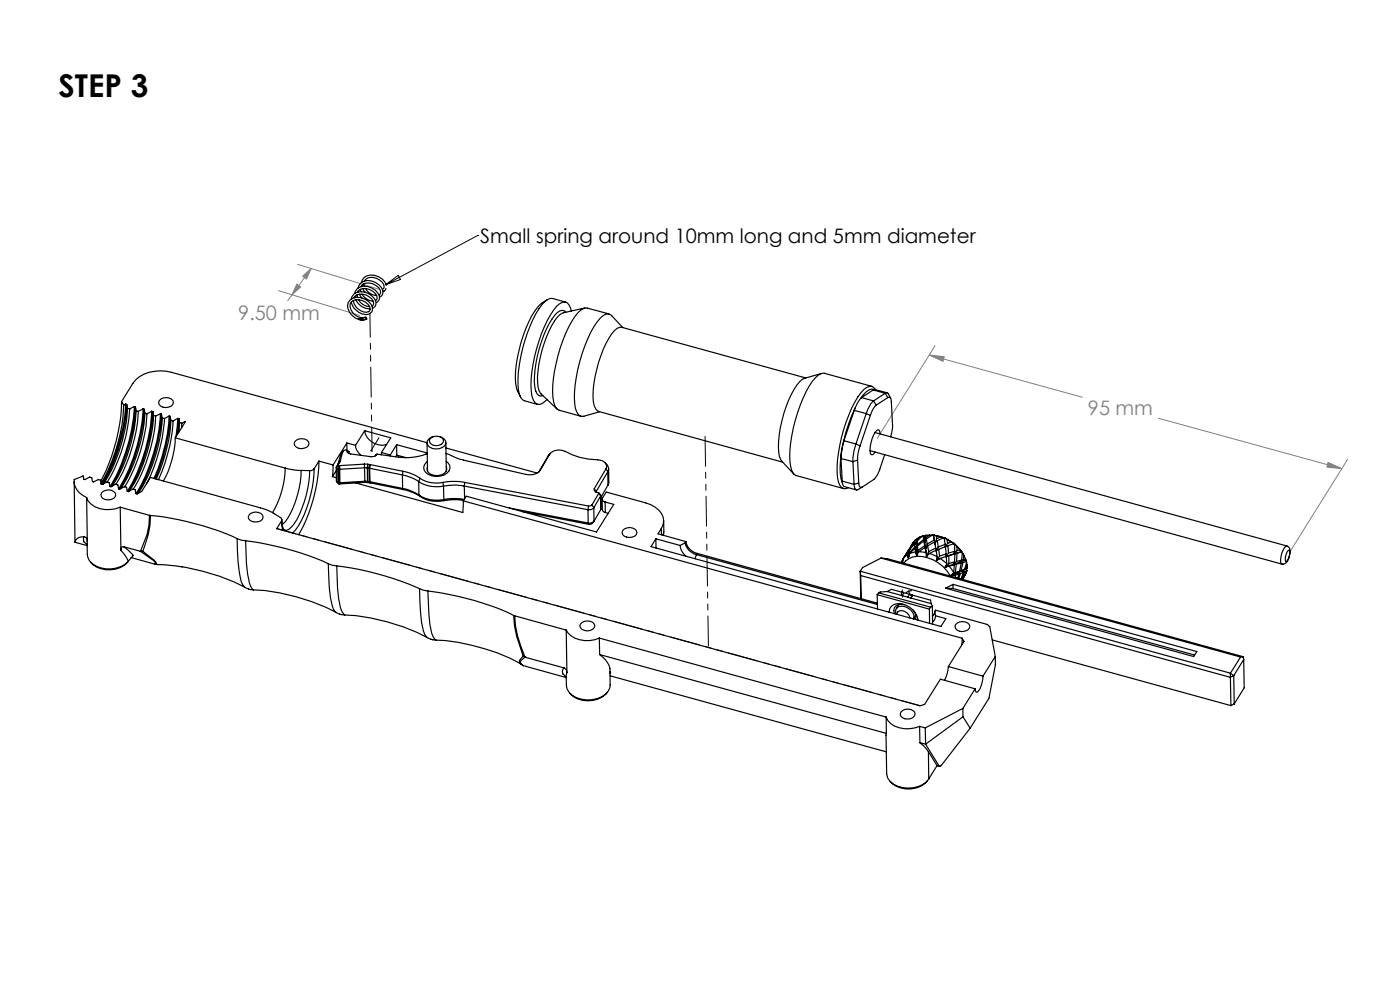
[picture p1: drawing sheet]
<svg xmlns="http://www.w3.org/2000/svg" width="297mm" height="210mm" viewBox="0 0 297 210" stroke-linecap="round" stroke-linejoin="round" font-family="sans-serif">
<defs><g id="words">
<text font-size="6.7" x="12.4" y="20.7">STEP 3</text>
<text font-size="4.2" x="101.9" y="51.6">Small spring around 10mm long and 5mm diameter</text>
<g font-size="4.2" fill="#808080">
<text x="50.6" y="67.9">9.50 mm</text>
<text x="230.8" y="88.1">95 mm</text>
</g>
</g></defs>
<path d="M63.1 56.1l17.2 5.2M64.2 58.6l1.8-1.6-1 2.2zM66 57l-4.1 5.5M59.1 61.7l17.2 5.2M61.9 62.5l-.9 1.3M63 60.3l.8 .6-1.9 1.6zM197.1 75.3l32.5 9M197.1 75.3l3.2 .4-.2 1zM198.4 73.3l-12.3 19.6M245.7 88.7l39 10.7M281.7 98.1l3 1.3-3.2-.3zM285.9 97.4l-12.3 19.6" fill="none" stroke="#808080" stroke-width=".21"/>
<path d="M101.4 49.9h.1M101.4 49.9l-19.6 10.5M81.8 60.4l2.7-2 .4 .9z" fill="none" stroke="#000" stroke-width=".21"/>
<path d="M197.1 75.3l3.2 .4-.2 1zM281.7 98.1l3 1.3-3.2-.3zM63 60.3l.8 .6-1.9 1.6zM64.2 58.6l1.8-1.6-1 2.2z" fill="#808080"/>
<g fill="none" stroke="#000" stroke-width=".25">
<path d="M76.7 59.9a2.32 2.32 0 0 1 3.7-1.2 2.71 2.71 0 0 1 1.6 1.8M77.3 59.6a1.75 1.75 0 0 1 2.6-.6 1.92 1.92 0 0 1 1.5 2.2l-.1 .1M74.5 63.5a2.26 2.26 0 0 1 3.6-1.2 2.26 2.26 0 0 1 1.5 2.6l-.4 .5M74.5 64.1a3.3 3.3 0 0 0 3.6 2.6 1.23 1.23 0 0 0 .6-2.1 3.3 3.3 0 0 0-4.3-1.1 2.31 2.31 0 0 0 .4 3.5 3.2 3.2 0 0 0 2.4 .9M75 63.7a2.7 2.7 0 0 0 3.2 2.4l.2-.2a1.42 1.42 0 0 0-.8-1.8 2.43 2.43 0 0 0-3.1 0 2.18 2.18 0 0 0 1 2.8 2.35 2.35 0 0 0 2 .4M75.1 63.2a2.09 2.09 0 0 1 3.2-.2 1.4 1.4 0 0 1 .9 1.7l-.2 .2M75.2 62.3a2.32 2.32 0 0 1 3.7-1.2 2.24 2.24 0 0 1 1.5 2.6l-.5 .5M75.3 62.9v.2M75.5 63.6a3.4 3.4 0 0 0 3 1.9M75.7 62.6l.1 .5M75.8 62a1.75 1.75 0 0 1 2.6-.6 1.92 1.92 0 0 1 1.5 2.2l-.2 .1M76 61.1a2.3 2.3 0 0 1 3.6-1.2 2.26 2.26 0 0 1 1.5 2.7l-.4 .4"/>
<path d="M76 61.7l.1 .2M76.1 63.6l.2 .4a2.83 2.83 0 0 0 2.1 1M76.2 62.4l.6 .8M76.5 61.4l.1 .5M76.6 60.8a2.09 2.09 0 0 1 3.2-.2 1.4 1.4 0 0 1 .8 1.8l-.2 .2M76.7 60.5l.1 .3M76.8 62.4l.5 .7a3.1 3.1 0 0 0 1.8 .8M77 61.2l.5 .8M77.2 60.2l.1 .5M77.4 67.3l-1.4 .4 .2 .1a1.96 1.96 0 0 0 1.6-.1M77.4 67.3a.26 .26 0 0 1 .3 .1 .26 .26 0 0 1 .1 .3M77.4 67.3l.4 .4"/>
<path d="M77.5 61.2l.6 .7a2.77 2.77 0 0 0 1.8 .8M81.9 61.2l-.5 .6h-.2M116.1 63.6a8.5 8.5 0 0 0-4 4.7 29.7 29.7 0 0 0-2.7 13.1 6.2 6.2 0 0 0 1 2.8M120 64.1l-2.8-.8a2.54 2.54 0 0 0-2.2 1.3 30.1 30.1 0 0 0-5 18.2 2.35 2.35 0 0 0 1.3 2.2l2.7 .8M120 66.2l-.2-.2a1.69 1.69 0 0 0-2.1 .9 25.2 25.2 0 0 0-4.2 15.1 2.91 2.91 0 0 0 .8 1.9l.4 .1 .4-.1M121.2 66a2.21 2.21 0 0 0-1.3-1.9 3.2 3.2 0 0 0-2.5 1.7 31.1 31.1 0 0 0-4.7 17.2 3.1 3.1 0 0 0 1.2 2.7 2.07 2.07 0 0 0 2.1-.9M124.1 65.3l-4.6 1a3.4 3.4 0 0 0-1.9 1.8 25.5 25.5 0 0 0-3.5 13.1 3.1 3.1 0 0 0 .7 2.4l3.4 3.2M129.2 66.6l-4.6-1.2a2.01 2.01 0 0 0-1.9 .8 26.7 26.7 0 0 0-5 12.5 14.6 14.6 0 0 0 0 7.4l.4 .6 .4 .3 4.7 1.3M132.1 69.5l-2.3-2.6a1.27 1.27 0 0 0-1.8 0 14.7 14.7 0 0 0-3.9 6.5 30.4 30.4 0 0 0-2.2 12.2 3.1 3.1 0 0 0 1.2 2.7h.8l3.3-1M174.3 79.2l-3.6 1a4.8 4.8 0 0 0-2.2 2.3 25.9 25.9 0 0 0-3.3 13.4l.1 .9 .5 1 2.6 2.8M25.8 85.2l2.4-3.9a7.5 7.5 0 0 1 8.2-2.3l54.2 14.9 .1 6M25.8 85.2a38.2 38.2 0 0 1-4.5 16.9"/>
<path d="M25.8 85.2l.4 .7M26.2 85.9a36.5 36.5 0 0 1-4.8 16.6M26.7 85.7l.2 .1M26.7 85.7l-.5 .2M26.7 85.7a36.5 36.5 0 0 1-5.2 16.9M26.9 85.8l.2 .8M26.9 85.8a36.5 36.5 0 0 1-5.2 16.9M27.1 86.6a33.6 33.6 0 0 1-4.9 15.6M27.1 86.6l.4 .1M27.5 86.7a33.4 33.4 0 0 1-4.7 15.5M28.5 86.2l.2 .1M28.5 86.2l-1 .5"/>
<path d="M28.5 86.2a36.4 36.4 0 0 1-5.2 17M28.7 86.3l.2 .8M28.7 86.3a36.8 36.8 0 0 1-5.1 16.9M28.9 87.1a41.8 41.8 0 0 1-1.2 7.4l-.1 .2a27.9 27.9 0 0 1-3.9 8.4M28.9 87.1l.5 .2M29.4 87.3a33.9 33.9 0 0 1-4.8 15.5M30.3 86.7l.3 .1M30.3 86.7l-.9 .6M30.3 86.7a36.4 36.4 0 0 1-5.1 17M30.6 86.8l.1 .8M30.6 86.8a37.1 37.1 0 0 1-5.2 16.9M30.7 87.6v.4a32.1 32.1 0 0 1-5.1 15.6"/>
<path d="M30.7 87.6l.5 .2M31.2 87.8a32.9 32.9 0 0 1-4.8 15.4M32.2 87.2l.2 .1M32.2 87.2l-1 .6M32.2 87.2a36.1 36.1 0 0 1-5.2 17M32.4 87.3l.2 .9M32.4 87.3a37.4 37.4 0 0 1-5.2 17M32.6 88.2a32.4 32.4 0 0 1-5.2 15.9M32.6 88.2l.4 .1M33 88.3a32.5 32.5 0 0 1-4.7 15.4M33.8 85a1.97 1.97 0 0 1 2.9 0 1.01 1.01 0 0 1-.9 1.4 1.59 1.59 0 0 1-2.1-1zM34 87.8h.3"/>
<path d="M34 87.8l-1 .5M34 87.8a37.6 37.6 0 0 1-5.1 16.9M34.3 87.8l.1 .8M34.3 87.8a36.9 36.9 0 0 1-5.2 17M34.4 88.6a33.3 33.3 0 0 1-5.1 16.1M34.4 88.6l.5 .2M34.9 88.8a35 35 0 0 1-3.8 13.8M35.9 88.3h.2M35.9 88.3l-1 .5M35.9 88.3a37.1 37.1 0 0 1-3.2 13.2M36.1 88.3l.2 .9M36.1 88.3a38 38 0 0 1-3.2 13.3"/>
<path d="M36.3 89.2a32.8 32.8 0 0 1-3.2 12.4M36.3 89.2l.4 .1M36.7 89.3l-.2 2.4-.5 3a43.1 43.1 0 0 1-2.4 7.1M37.2 92.9a20.6 20.6 0 0 1-2.6 9.2M37.2 92.9l23.3 6.4M37.7 88.8h.3M37.7 88.8l-1 .5M37.7 88.8l-.4 3.8M38 88.8l.1 .9M38 88.8l-.4 3.3M38.1 89.7l-.1 1.9M38.1 89.7l.5 .1"/>
<path d="M38.6 89.8l.8-.4-2.2 3.5M38.6 89.8l-.1 .9M60.5 99.3l2.1 .4 1.3 .1M60.5 99.3a19.7 19.7 0 0 1-2.7 9.5M62.5 93.7a1.96 1.96 0 0 1 2.9 0l.1 .4a1.69 1.69 0 0 1-1.5 1.1 1.69 1.69 0 0 1-1.6-1.1zM63.9 99.8a20.9 20.9 0 0 1-3.3 10.8l-.8 .7M63.9 99.8h1.8M65.7 99.8a22.6 22.6 0 0 1-3.3 11.4 1.92 1.92 0 0 1-2.2 1.2M66.6 99.4l-.2 .3-.7 .1M66.6 99.4a24.3 24.3 0 0 1-3.9 13l-.6 .7M67.7 97.8a33.4 33.4 0 0 1-4.3 15.6M67.7 97.8l-1.1 1.6"/>
<path d="M67.7 97.8l3 .8M70.7 98.6l-.2 2.5M71.3 99.2l.1 2.9 .3 .2M71.3 99.8l-.8 1.3M71.4 99.1v.3l.2 .1M71.6 99.5h.2M71.6 99.5l.1 2.8M71.7 98.6l.1 .1M71.7 98.6l-.3 .5M71.7 98.4l-.3 .7M71.8 98.7l.2 .1M71.8 98.7l-.2 .8"/>
<path d="M71.8 99.5h.3M71.8 99.5l.1 2.9M71.9 98.1l-.2 .3M72 98.8h.1M72 98.8l-.2 .7M72 98.8l.1 .7M72.1 98l-.4 .6M72.1 99.5v2.9M72.1 98l-.4 .4M72.2 97.6l-.1 .4M72.2 97.6l-.3 .5M72.4 96.2l-.5 1.9"/>
<path d="M72.8 95.7l-.6 1.9M72.8 95.7l-.4 .5M72.8 95.6l-.4 .6M73.5 95.5l-.7 .2M73.5 95.5h.1M73.5 95.5a.9 .9 0 0 0 .9 .8l4.2 .6a1.23 1.23 0 0 0 1.4-.6M73.5 95.5l.2 .1M73.6 94l1.8 .5M73.6 94l-2.9 4.6M73.6 94v1.5M73.7 95.6l.2 .3M73.7 95.6l.3 .2"/>
<path d="M73.9 95.9v.2M73.9 95.9v.3M74 95.8l-.1 .1M74 95.8v.4M75.4 94.5a2.81 2.81 0 0 0 1.2 2.1M77.3 98.5h.7M77.3 98.5l-5.3 .3M77.3 98.5v.7M77.3 99.2l.6 .1M77.3 99.2l-5.2 .3M77.3 99.2l.1 2.9M77.4 91.4a3.7 3.7 0 0 0 4.6 2.9"/>
<path d="M77.4 91.4l5.5 1.5-2 3.1M77.4 91.4l-2 3.1M77.9 99.3h.4M77.9 99.3l.1 2.8M78 98.5h.4M78 98.5l-.1 .8M78.3 99.3h.1M78.3 99.3v2.9M78.4 98.5l.2 .1M78.4 98.5l-.1 .8M78.4 99.3l7 1.4M78.4 99.3l.1 2.9"/>
<path d="M78.6 98.6l6.9 1.4M78.6 98.6l-.2 .7M79.9 96.4l-.2 .3M80 96.3l-.4 .4M80.9 96v.5M80.9 96l1.9 .5M82.8 96.5v.2M84.1 94.3l6.5 1.8M84.1 94.3l-1.3 2.2M84.1 94.3l.1 2.2M84.2 96.5l1.9 .6M84.2 96.5l-.2 .4"/>
<path d="M85.5 100a10.2 10.2 0 0 1 3.6 1.5M85.5 100l-.1 .7M90.6 96.2a12.3 12.3 0 0 1-6.1 .8l-4.5-.7M91.3 93.1a1.83 1.83 0 0 1 2.7 .1 1.01 1.01 0 0 1-1 1.3 1.45 1.45 0 0 1-1.9-1.1zM93.2 92.6a1.33 1.33 0 0 1 1.1 2 2.55 2.55 0 0 1-3.6-.2 1.38 1.38 0 0 1 1.2-1.8M94.6 93.9l.1 6M94.6 96.2l3.7 1.4 13.3 3a2.9 2.9 0 0 0 3.1-.9M94.6 95l19.3 5.3M94.7 97.9a1.45 1.45 0 0 1 .1 2.5 3.5 3.5 0 0 1-4.8-.7 1.56 1.56 0 0 1 .7-1.8M94.7 99a1.28 1.28 0 0 1-1.1 1.7 2.4 2.4 0 0 1-3-.9l.1-.7M116.2 96.8l-1.9 3.3 .4-.4M116.6 96.4a2.75 2.75 0 0 1 3.3-.7 15.3 15.3 0 0 0 7.3 1.9 1.37 1.37 0 0 1 1.4 1.8"/>
<path d="M116.6 96.4l-1.9 3.3M116.6 96.4l-.4 .4M116.8 96.2l-.6 .6M128.4 98.2a1.52 1.52 0 0 1 .5 1.9M128.6 99.4l-2.5 4.2M128.6 99.4l.3 .7M129.1 99.4l.1 3.1-.2 .4M171 80.2l-39.1-10.8a2.35 2.35 0 0 0-2.1 1.4 25.3 25.3 0 0 0-3.9 14.4 2.4 2.4 0 0 0 1.1 2.1l39 10.7M178.4 97.3l2.5 .6M178.4 97.3l.3 4.8M179 93.5l-.5 2-.1 1.8M179 93.5l2.6 .7"/>
<path d="M180.9 97.9l.3 4.9M181.2 87.1l2.6 .6M181.2 87.1l-2.2 6.4M181.4 86.5a31.4 31.4 0 0 0-3.1 13.9l.4 2M181.6 94.2l-.4 1.5-.3 2.2M181.6 94.2l.9 .4M181.9 97.6l-1 .3M181.9 97.6l.3 4.8M182.5 94.6l-.5 2-.1 1M182.8 84.3a6.5 6.5 0 0 0-1.6 2.8M182.8 84.3l2.5 .7M183.8 87.7l-2.2 6.5"/>
<path d="M183.8 87.7l.8 .4M184.6 95.6l87.3 24.1M184.6 88.1l-2.1 6.5M184.9 81.9l-10-2.7a1.97 1.97 0 0 0-1.9 .9 26.7 26.7 0 0 0-5 12.4 14.6 14.6 0 0 0 0 7.5l.4 .5 .4 .4 10.2 2.7M185.2 82.7l.4-.1 2.6 .7M185.2 82.7l2.6 .7M185.2 82.7l-2.4 1.6M185.3 85a6.6 6.6 0 0 0-1.5 2.7M185.3 85l.6 .9M185.5 82.6a1.45 1.45 0 0 0-1.7 .5l-1.2 1.4M185.6 91.7l87.4 24.1M185.7 82.6a1.18 1.18 0 0 0-1.7-.5 11.9 11.9 0 0 0-3.9 5.9 30.7 30.7 0 0 0-2.4 13.5 2.25 2.25 0 0 0 1.4 2.2l.9-.2"/>
<path d="M185.9 85.9a5 5 0 0 0-1.3 2.2M186.7 92l-.2-.7-.2-.2a5.3 5.3 0 0 0-1.7 4.4l.1 .9 .3 .1 .3-.2 .3-.4M187.7 96.4l-1.2 3.5-.8 1.5-2.8 1.9M187.8 83.4l.3-.1 .3 .2 .5 1M187.8 83.4l-2.5 1.6M187.8 83.4l.5 .9M188.3 84.3h.5l.3 .9 .3 5.1-.5 2.4M188.3 84.3l-2.4 1.6M15.7 102.2l.2 12.8M15.9 115l2.6 .7M17.8 113.9l.5 .3 .2 .7M17.8 113.9a1.52 1.52 0 0 0-1.9 1.1"/>
<path d="M17.8 113.9a1.44 1.44 0 0 0 .7 1.7l.1 .1M18.4 105.5a4.5 4.5 0 0 0 4.9 2.6l1.1-.2 1.1-.3M18.4 105.5l.1 9.4M18.5 114.9a6.4 6.4 0 0 0 .4 4 5.8 5.8 0 0 0 8.3 .1M21.5 104.6a1.79 1.79 0 0 1 3.1 .4 1.76 1.76 0 0 1-3.1 .4zM21.7 102.8l-.3-.1-.1-.9-.5-.1-.9 .5h-.3a.8 .8 0 0 0-.6-1l-1 .5h-.2l-.2-.7-1.9 .7a3.9 3.9 0 0 0 2.7 3.8M21.7 102.8l1-.6 .4 .2 .2 .8M22.2 102.2l-.3 .4M22.2 102.2l-.3 .5M23.3 103.2h.2M23.5 103.2l1-.5 .5 .2 .2 .8h.2l1-.5M25.5 107.6l6.2 1.7"/>
<path d="M25.5 107.6l.1 9.1M25.6 116.7l1.6 2.3M26.3 116l-.5 .2-.2 .5M26.3 116l2 1.8-1.1 1.2M26.3 116l3.5 .9M26.4 103.2l.4 .2 .3 .8 1.1-.5a.8 .8 0 0 1 .6 1l.3 .1 1-.6 1.8-2.9 24.5 6.8 1.5 .7 1.7 1 .2 .4-.1 .3M27.2 119.2a5.6 5.6 0 0 1-8 .1M27.8 118.3l5.1 1.4M29.8 116.9h.5M29.8 116.9h.1M29.8 116.9l2.7 1.9 .4 .5v.4M30.3 116.9l2.4 1.9 .4 .5 .1 .4"/>
<path d="M31.7 109.3l.2 .1M31.7 109.3a15.8 15.8 0 0 1-1.9 7.6M31.9 109.4a60.1 60.1 0 0 1 18.4 4.9M31.9 109.4a19.7 19.7 0 0 1-1.6 7.5M32.9 119.7h.3M33.2 119.7a45.1 45.1 0 0 1 18.7 4.9M50.3 114.3l1.8 .4M50.3 114.3a33.2 33.2 0 0 0 1.1 9.6 2.3 2.3 0 0 0 2.4 1.2 4.2 4.2 0 0 1-1.3-3.3l-.2-2.3-.2-4.8M52.1 114.7a60.9 60.9 0 0 1 17.5 4.9M53.1 108.9a1.77 1.77 0 0 1 2.7 .8 1.75 1.75 0 0 1-3 .4l-.1-.4zM59.7 110.5l.3 2M59.7 110.5l-1 1.6 136.5 37.6 .9-.3 3.4-5.3 7.4 2"/>
<path d="M59.8 110.2l.2 1.6 .2 .6M69.6 119.6l1.8 .4M69.6 119.6a33.2 33.2 0 0 0 1.1 9.6 2.43 2.43 0 0 0 2.4 1.2 4.3 4.3 0 0 1-1.2-3.3l-.3-2.2-.2-4.9M70.5 101.1l.9 .2M71.4 102.2l.4 .4M71.7 102.3l.2 .1M71.7 102.3l.1 .3M71.8 102.6h.2M71.9 102.4h.2M71.9 102.4l.1 .2M72 102.6h.1M72.1 102.4v.2"/>
<path d="M75.4 102.4l22.8 6.3 .1-2.5M77.4 102.3l.7 .1M77.4 102.3l-5.3 .3M77.4 102.1h.6M77.4 102.1l-5.3 .3M77.4 102.1v.2M78 102.1l.3 .1M78 102.1l.1 .3M78.1 102.4h.3M78.3 102.2h.2M78.3 102.2l.1 .2M78.4 102.4h.2"/>
<path d="M78.5 102.2l6.9 1.4M78.5 102.2l.1 .2M78.6 102.4l6.9 1.4M85.4 100.7a9.6 9.6 0 0 1 3.4 1.5M85.4 100.7v2.9M85.4 103.6a9.6 9.6 0 0 1 3.5 1.4M85.4 103.6l.1 .2M85.5 103.8a10.2 10.2 0 0 1 3.7 1.5M88.8 102.2a6.9 6.9 0 0 0 5.3 .9M88.8 102.2l.1 2.8M88.9 105a6.9 6.9 0 0 0 5.3 1M88.9 105l.3 .3"/>
<path d="M89.1 101.5a6.4 6.4 0 0 0 4.9 .8M89.1 101.5l-.3 .7M89.2 105.3a6.3 6.3 0 0 0 4.9 .9M94 102.3a12.7 12.7 0 0 1 4.6 0M94 102.3l.1 .8M94.1 103.1a11.6 11.6 0 0 1 4.4 0M94.1 103.1l.1 2.9M94.2 106a11.6 11.6 0 0 1 4.4 0M94.2 106l-.1 .2M98.3 106.2l105.8 29.2M98.3 106.2l.6-.9 27.6 7.5 3.7-5.8-1.8-.5M98.4 106.1a13.3 13.3 0 0 0-4.3 .1"/>
<path d="M98.5 103.1l26.2 5M98.5 103.1l.1 2.7M98.6 102.3l26.2 5M98.6 102.3l-.1 .8M108.1 107.8l16.7 3.1M110.8 108.5l14.1 2.7M113.9 100.3l-.1 .1M113.9 100.3v.1M124.7 108.1l.1 2.8M124.8 110.9l.1 .3M124.8 107.3l-.1 .8M125.6 107.1l-.8 .2"/>
<path d="M125.6 107.1l.4 .6M125.9 110.7l-.5 .5h-.5M126 107.7a1.3 1.3 0 0 1-1.3 .4M126 107.7v2.9M126 110.6a1.19 1.19 0 0 1-1.2 .3M126.1 103.6a.75 .75 0 0 0 .9 .9v.1M126.1 103.6l.4 .7M126.5 104.3l-.1 .1M126.5 104.3v.1M127 104.6l.4 .4v.2M127 104.6l-1.4 2.5M127 104.6l.4 .6"/>
<path d="M127.4 105.2l-1.4 2.5M127.4 105.2l.1 2.9M127.5 105.1v3M127.5 108.1l-1.5 2.5M127.5 106.3l.2 .1M127.7 105.9l.1 2.2 .3 .5 .3 .1M128.4 106.5a.62 .62 0 0 1-.6-.9l.8-1.2 8.4 2.3a4.5 4.5 0 0 1 3.8 3.8l-.1 .8-.4 .8M128.4 106.5v2.2M128.4 108.7l.6 .2M128.9 100.1l.1 2.8M128.9 100.1l-2.4 4.2M129 102.9l-1.5 2.6"/>
<path d="M132.1 112.6a1.79 1.79 0 0 1 3 .4 1.51 1.51 0 0 1-2.2 .9 .97 .97 0 0 1-.8-1.3zM139.1 114.3l5.2 1.4M139.1 114.3l-1 1.6 61.5 17 1.1-1.7-2.2-.6M139.1 114.3l.1 2M140.3 112.1l-.7 1.1 5.9 1.7M140.3 112.1v1.3M140.8 110.4v2.6l-.1 .5M140.8 113.1l-.1 .5M144.3 115.7a3.2 3.2 0 0 0 1.3 2.3M145.4 115.1a3.1 3.1 0 0 0 2.3 2.5M145.4 115.1l-1.1 .6M145.5 114.9a3.2 3.2 0 0 0 2.4 2.5"/>
<path d="M145.5 114.9l-.1 .2M147.7 117.6l38.4 10.6M147.7 117.6l-.3 .9M147.9 117.4l-.2 .2M147.9 117.4l38.2 10.5M178.7 102.1l.1 .6 .3 .5 2.6 .7M178.7 102.1l2.5 .7M181.2 102.8l.2 .8 .4 .4 1.1-.7M182.2 102.4l.2 .9h.5M182.2 102.4l-1 .4M186.9 118.4l-3.9 2-.5 .8M186.9 118.4l76.3 21"/>
<path d="M186.9 118.4l1.4 .1 75.5 20.9M191.3 119.1l-.1 .2M191.3 119.1l.1 .1M191.4 119.2l.1 .2M191.4 119.2l.1 .1M191.5 118.6v.7M191.5 118.8l-.2 .3M191.5 119.3l.1 .1M191.7 119.5a4.2 4.2 0 0 1 5.2-1.2 8 8 0 0 1 4.7 3.9M192.4 117.7l-.9 .9M192.4 117.7l.1 .3M192.5 117.2l-.1 .5"/>
<path d="M192.5 117.2l-1 1.4M192.5 117.2l.3 .1M192.5 118l.2 .2M192.6 117l.2 .3M192.6 117l-1 1.5M192.7 118.2h.1M192.8 116.6l-1 1.5M192.8 117.3l-.1 .9M192.8 116.5l-.2 .5M192.9 117.1l-.2 1.1M192.9 117.5l-.2 .7M193 116.5h-.2"/>
<path d="M193 116.3l-.1 .2M193.8 115l-.3 .4M193.8 115l-.5 .8M193.9 115h-.1M194.1 116l.3 .5M194.1 116l-1.3 1.3M194.1 115.1l-1.1 1.4M194.1 115.1l.4 .4M194.1 115.3l-1.2 1.4-.1 .6M194.1 115.3v.7M194.1 115.3l.4 .2M194.1 116.3l.1 .8"/>
<path d="M194.1 116.3l-1.2 1.2M194.1 116.3l.3 .2M194.2 114.5l-1.2 2M194.2 114.5l-.1 .6M194.2 114.5l.3 .1M194.2 117.1l-1.3 .4M194.2 117.1l.1 .3M194.3 117.4l.1 .4 .1-.1M194.3 117.4l.2 .3M194.4 116.5l.1 1.2M194.5 115.5l-.1 1M194.5 117.7h.1"/>
<path d="M194.6 114.6l-.1 .9M194.6 114.8v.8M194.6 114.8l-.1 .7M194.6 114.4l-.1 1.1M194.6 115.6l-.2 .9M194.6 115.8l.1 1M194.6 115.8l-.2 .7M194.7 117.3l-.2 .4M194.7 116.8l-.2 .9M194.9 117l1.6 .2M194.9 117l-.2 .3M195.2 113.9l-.6 .7"/>
<path d="M195.2 113.9l-.6 .3v.4M195.5 113.8l-.3 .1M195.8 113.7l-1.2 1.1M195.8 113.7l.1 .7M195.8 113.7h.2M195.9 114.4l-1.3 1.2M195.9 114.4l.3 .5M196 114.8l.2 1M196 114.8l-1.4 1M196 114.8l.2 .2M196 113.7l.1 .1M196 113.7h.1"/>
<path d="M196.1 113.7v.1M196.1 113.8l.1 1.1M196.2 115.8l.2 .5M196.2 115.8l-1.5 1M196.2 115l.2 1.3M196.3 116.1l.2 1.1M196.3 116.1l-1.4 .9M196.3 116.1l.1 .2M196.4 116.3l.2 1.6M196.4 113.6l-.3 .1M196.4 113.6l.1 .4M196.5 114l-.3 .9"/>
<path d="M196.5 117.2v.3M196.5 114.4l.2 1M196.5 114.4l-.3 .6M196.5 117.5v.5l.1-.1M196.5 117.5l.1 .4M196.6 117.9v.1M196.6 117.9h.1M196.7 115.4l-.3 .9M196.8 115.8l.2 1.2M196.8 115.8l-.4 .5M197 117.6l-.4 .4M197 117.6l-.4 .3"/>
<path d="M197 117l-.4 .9M197.2 117.4l1.6 .7M197.2 117.4l1.4-.7 .2 1.4M197.2 117.4l-.2 .2M197.2 113.5l-.7 .5M197.2 113.5l.9 .1M197.2 113.5l-.8 .1M197.7 113.5l.3 .1M197.8 113.5l.2 .1M197.8 113.5l-1.3 .9M197.8 113.5l.3 .1M198 113.6l.2 1"/>
<path d="M198 113.6a8.1 8.1 0 0 1 6.5 4.3M198 113.6h.2M198.1 113.6l.2 1.5 .4-.8M198.1 113.6l.5 .1M198.1 113.6h.1M198.2 114.6l-1.5 .8M198.2 114.6l.1 .4M198.3 115l.2 1.3M198.3 115l-1.5 .8M198.3 115v.2M198.3 115.2l.1 .4M198.5 116.3v.5"/>
<path d="M198.5 116.3l-1.5 .7M198.6 113.7l.1 .6M198.6 113.7l.9 .2M198.8 118.4l-.2 .4h.2M198.8 118.4v.3M198.8 118.1v.3M198.8 114.7l.2 1.3M198.8 114.7l-.5 .5M199 116l-.4 .8M199.1 116.5l-.5 .4M199.1 116.5l.2 1.5M199.2 118.6l-.4 .2"/>
<path d="M199.3 118l-.5 .7M199.5 118.5l1.3 1M199.5 118.5l-.3 .1M199.5 113.9l-.8 .4M199.5 113.9l.8 .2M200.1 114.1l.2 .1M200.1 114.1l-1.3 .6M200.1 114.1h.3M200.3 114.1h.1M200.3 114.1v.1M200.3 114.2l.2 1.3M200.3 114.1l.6 .4"/>
<path d="M200.5 115.5l-1.5 .5M200.5 115.5v.5M200.6 115.9l-1.5 .6M200.6 115.9l.1 1.6M200.7 117.5l-1.4 .5M200.8 119.9l-.3 .4M200.8 118l-1.3 .5M200.8 118v1.5M200.8 119.5v.4M200.9 114.5l.1 .7M200.9 114.5l.9 .5M201 115.2l-.5 .7"/>
<path d="M201.1 115.8l-.5 .2M201.1 115.8l.1 1.5M201.2 117.3l-.6 .8 .1-.6M201.3 117.9l-.5 .1M201.3 117.9v1.6M201.3 119.5l-.7 .7 .2-.3M201.8 115l-.8 .2M201.8 115l.5 .3M202.2 119.7l.3 .1M202.3 115.3l-1.2 .5M202.3 115.3l.2 .2M202.3 115.3h.1"/>
<path d="M202.4 115.3l.1 .2M202.4 115.3l.6 .6M202.5 119.8l-1.1 .3M202.5 119.8l-.2 1.7M202.5 119.2l-.3 .5M202.5 119.2l-1.2 .3M202.5 115.5v1.4M202.5 116.9l-1.3 .4M202.6 117.5l-1.3 .4M202.6 117.5l-.1 1.7M202.9 119.7h-.7M202.9 119.7l-.2 1.8"/>
<path d="M202.9 119.1l-.7 .6M203 117.4l-.7 .1h.3M203 117.4l-.1 1.7M203 115.9v.9M203 115.9l.7 .7M203 116.8l-.7 .7 .2-.6M203.7 116.6l-.7 .2M203.7 116.6l.2 .4M203.9 119.4l-1 .3M203.9 119.4l-.3 1.8M203.9 116.9l.1 .1M203.9 117h.1"/>
<path d="M204 117l-3.2 1M204 118.8l-1.1 .3M204 117l.5 .8M204 117h.1M204 117v.1M204 117l.2 .3M204 117.1l-1 .3M204 117.1l.2 .2M204.2 117.3l-.2 1.5M204.3 119.3h-.7l.3 .1M204.3 119.3l-.4 1.8M204.4 118.7l-.8 .5 .4-.4"/>
<path d="M204.5 117.8l.4 .8M204.5 117.8l-.1 .9M204.9 118.6l-.5 .1M204.9 118.6v.2M204.9 118.8l-4.4 1.5M204.9 118.8v.1M204.9 118.8h-.1M204.9 118.8h.1M204.9 118.8l.1 .3M205 119.1l-.7 .2M205 119.1l-.4 1.7M205 119.4l.2 .4"/>
<path d="M205.2 119.8v.2a.44 .44 0 0 1-.3 .6l.2 .4M205.2 119.8l-.3 .9M271.9 119.7h.1M273 115.8a1.1 1.1 0 0 1 .6 1.5 2.21 2.21 0 0 1-1.4 2.4h-.1M273 115.8a3.8 3.8 0 0 0-1.2 3.7l.1 .2M273.3 116.8l.1-.1a2.23 2.23 0 0 1-.6 2.4 2.1 2.1 0 0 1 .5-2.3zM53.7 125.1a42.9 42.9 0 0 1 17.6 4.8M71.4 120a62.9 62.9 0 0 1 17.6 4.9M73.1 130.4a43 43 0 0 1 17.5 4.8M89 124.9l1.8 .5M89 124.9a41 41 0 0 0 .8 8.9 2.41 2.41 0 0 0 2.7 2 4.3 4.3 0 0 1-1.3-3.4l-.4-7M90.8 125.4a58.6 58.6 0 0 1 18.2 5.2"/>
<path d="M92.4 135.8a41.5 41.5 0 0 1 18.2 5.1M109 130.6h.2M109 130.6l.1 2.1 .5 2.3 1.4 4.2M109.2 130.6a23.4 23.4 0 0 0 2.2 8.8M109.2 130.6l10.9 3.1M111 139.2l.4 .2M111 139.2l-.8 .8v.4l.4 .5M111.4 139.4h.1M111.4 139.4l-.9 .8-.1 .3 .7 .7M111.4 139.4l8.2 2.3M120.1 133.7a4.9 4.9 0 0 0 5 2.2l2-.5M120.1 133.7l.2 9"/>
<path d="M123.2 132.4a1.96 1.96 0 0 1 2.8 0 .97 .97 0 0 1-.8 1.3 1.72 1.72 0 0 1-2.2-.9zM127.1 135.4l60.9 16.7M127.1 135.4l.1 3.4M127.2 138.8a5 5 0 0 1 2.2 3.1v3.4a3.2 3.2 0 0 1-2.7 2.9 5.9 5.9 0 0 1-6-1.3 5.2 5.2 0 0 1-.4-4.2M127.2 138.8l60.8 16.8M182.5 121.2l78.5 21.6M182.5 121.2l.1 .9M182.5 121.2l.1 5.8M182.6 122.1l78.4 21.6M182.6 122.1l.1 4.9M186.1 126.1l.1 3.1M186.1 126.1l11.1 3.1"/>
<path d="M186.4 125.8l-.3 .3M186.4 125.8l11 3M188.2 125.5l.9-.5 3.9 1.1M188.2 125.5l-1.5 .1-.3 .2M188.2 125.5l4.4 1.2M188.6 129.9a1.89 1.89 0 0 1 2.6-1.8 4.2 4.2 0 0 1 3.5 3.4M190.1 130.3a1.14 1.14 0 0 1 .1-1.3 1.14 1.14 0 0 1 1.1-.4 2.51 2.51 0 0 1 2.6 2.5l-.1 .2 .5-.8M190.3 130.3v-.2a1.2 1.2 0 0 1 2.1-.1l.4 .4 .2 .7M190.7 128.2l-.6 .9M191.5 125.2l-.3 .6 .1 .5M191.6 125.6l.1 .3M191.7 125.9l-.2 .7"/>
<path d="M191.9 128.3a1.53 1.53 0 0 0-1.8 .2 1.53 1.53 0 0 0-.3 1.7M192.3 125.7v.1M192.6 126.7l.6 .2M192.8 125.4l.7 1.1M193 126.1l.6 .2M193 126.1l-.4 .6M193.2 126.9l4.4 1.1M193.3 126.1l.2 .3M193.4 125.3l-.6 .1-.5 .3M193.6 126.3l3.8 1 .2 .7M193.6 126.3l-.4 .6M193.7 129.4a1.97 1.97 0 0 1 .5 2"/>
<path d="M197.2 129.2v3M197.4 128.8l-.2 .4M197.6 128l.2 .6M197.8 128.6l-.4 .2M197.8 128.6v3.8M198.2 130.3l-.4 .3M198.3 129.7l-.2 .7-.3 .3M198.3 129.7l.1-.3 11 3.1 .6 .4 1.1 6.4M198.3 129.7l.2 .9M198.5 130.6a1.51 1.51 0 0 1-.7 1.3M200.6 124.8h1.6M200.6 120.2h.1"/>
<path d="M200.7 120.2l-.2 .1M201 120.1l-.4 .2 .1-.1M201 120.1l-.4 .1M201.4 120.1l.9 1.4M201.4 120.1h-.4M201.8 122h.1M201.9 122h.4M202.1 121.7l-.3 .3M202.2 124l51.7 14.2-.7 1.1-52.6-14.5M202.2 124l-1.6 .8M202.2 124.8l51.2 14.2M202.2 124v.8"/>
<path d="M202.3 121.5l-.2 .2M202.3 122h.3M202.6 122l.2 .5M202.7 121.5l-.8 .5 .2-.3M202.7 132.5a2.01 2.01 0 0 1 2.9 0 1.01 1.01 0 0 1-.8 1.4 1.59 1.59 0 0 1-2.2-1zM203.4 121.8l-.8 .2M203.4 121.8l-.2 .9M203.6 121.2l-.9 .3M203.7 121.7l-.6-.1 .3 .2M203.7 121.7l-.3 1M203.9 121.1l-.8 .4 .5-.3M204.1 121l-2.3 1"/>
<path d="M204.1 121.1l.5 .2M204.1 121.1l.3 .3M204.1 135.4l.4 .7-3.3 5.3M204.1 135.4v1.3M204.3 122.6l-.1 .3M204.4 121.4l-.7 .3M204.4 121.4l-.5 1.4M204.6 120.8l-.7 .3M204.6 120.8l-.5 .3M204.6 121.3l-.6 1.6M204.9 120.7l-.8 .4M204.9 120.7h.1"/>
<path d="M204.9 120.7l-.7 .3M204.9 121.6l-.4 .8zM204.9 121.5v.1M205.1 121l-.5 .3M205.1 121l-.7 1.6-.4 .3M210.5 135.7l50.6 14M211.1 139.3l.1 1.7-1.4 7.1-4 6.4M211.1 139.3l-2.6 4.1M263.2 139.4l-2.2 3.4M263.2 139.4h.6M263.8 139.4v.5M263.8 139.9l-2.1 3.4"/>
<path d="M263.8 139.9l.1 6-2.1 3.4M110.6 140.9l.5 .3M111.1 141.2l9 2.5-.5-.7a.98 .98 0 0 1 0-1.3M119.6 141.7l.5 .3 .2 .7M128.8 146.9a5.6 5.6 0 0 1-7.9 .2M129.4 142.4l.1 .3-.1 .1M129.4 143.4l58.6 16.1M188 152.1a4.6 4.6 0 0 0 5 2.5l2.1-.5M188 152.1v3.5M188 155.6l.1 8.5a3.5 3.5 0 0 0 3.4 3 5.5 5.5 0 0 0 5.5-1.9M191.5 150.7a1.72 1.72 0 0 1 2.6 .8 1.76 1.76 0 0 1-3 .4v-.8zM195.1 154.1l1.2 .3"/>
<path d="M195.1 154.1l.1 3.4M195.2 157.5l1.8 1.9M195.2 157.5l1.2 .4M196.3 154.4l.1 3.5M196.4 157.9l2.9 4.7M197 159.4v5.8M197 159.4l1.8 3-1.8 2.8M201.2 141.4l-.2 1.3-.6 1.6M201.2 141.4l7.3 2M204.3 150.3l-8 4.1M204.3 150.3v1.7M204.3 152l-7.9 5.9"/>
<path d="M204.3 152l1.5 2.5M205.8 154.5l-6.1 7.8-.4 .3M206.9 146.1l-2.6 4.2M208.5 143.4l-.1 1.4a3.4 3.4 0 0 1-1.1 2h-.2l-.2-.7M261 142.8l.7 .5M261 142.8v.9M261 143.7l.1 6M261.7 143.3l-.7 .4M261.7 143.3l.1 6M261.8 149.3l-.7 .4M196.7 165.6a5.5 5.5 0 0 1-7.9 .2M198.8 162.4l.5 .2"/>
</g>
<path d="M78.7 95.6l1.7-2.7M78.9 95.7l-.2-.1" fill="none" stroke="#000" stroke-width=".21" stroke-dasharray="6.3 1.3 1.3 1.3 1.3 1.3"/>
<path d="M78.5 66.4l.4 29.3" fill="none" stroke="#000" stroke-width=".21" stroke-dasharray="6.3 1.3 1.3 1.3 1.3 1.3" stroke-dashoffset="1.2"/>
<path d="M149.6 92.3l.7 45" fill="none" stroke="#000" stroke-width=".21" stroke-dasharray="6.3 1.3 1.3 1.3 1.3 1.3" stroke-dashoffset="-.3"/>
<path d="M195.2 149.7l-136.5-37.6" fill="none" stroke="#000" stroke-width=".21" stroke-dasharray="6.3 1.3 1.3 1.3 1.3 1.3" stroke-dashoffset="2.3"/>
<use href="#words"/>
</svg>
